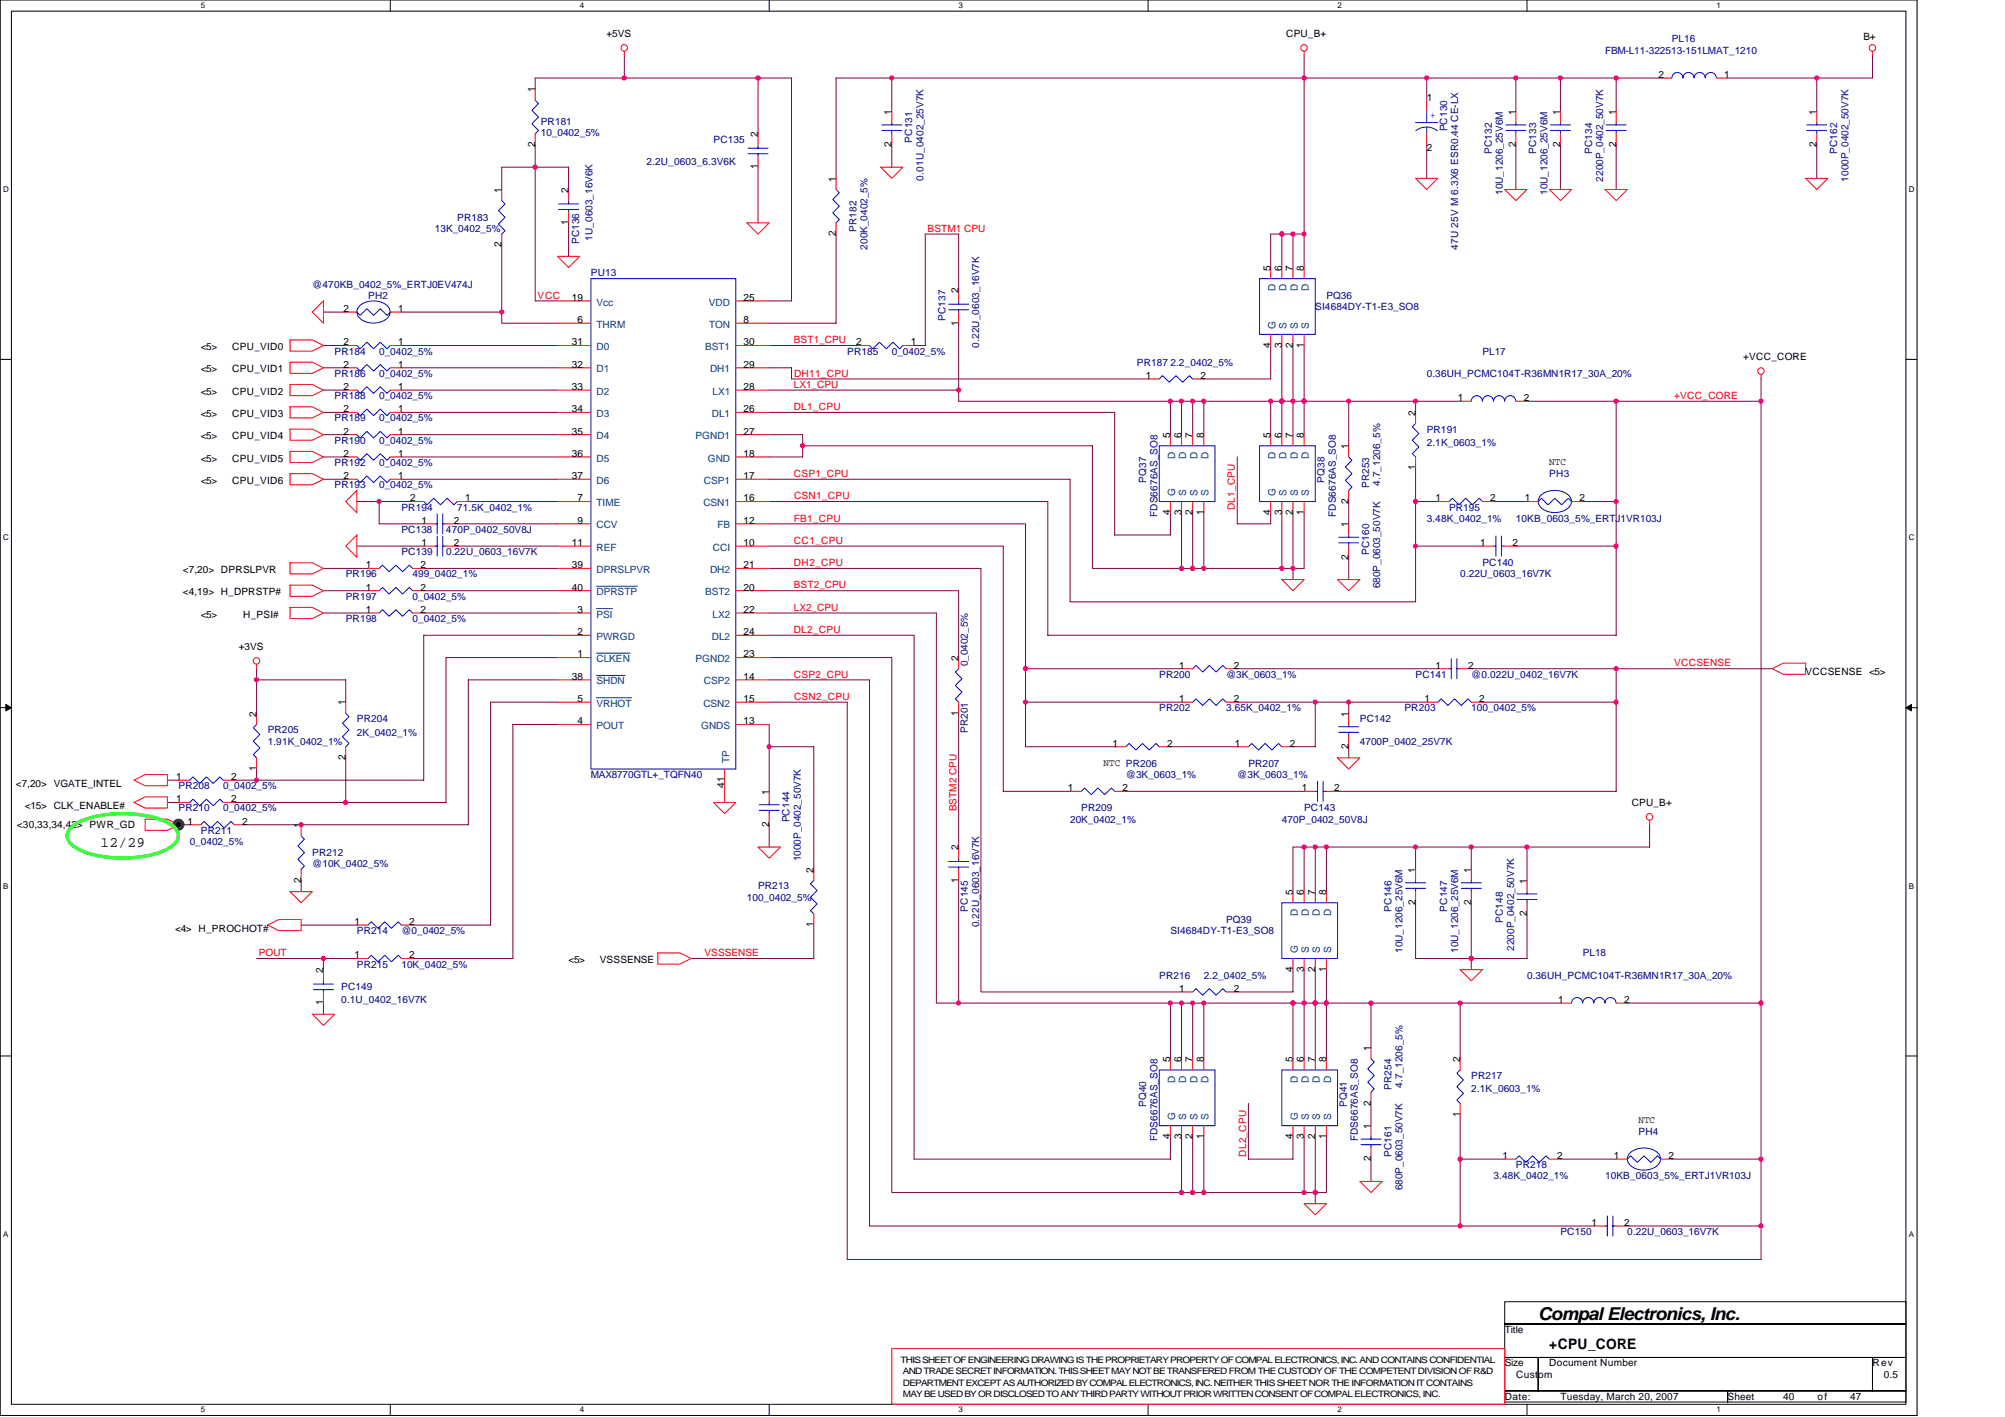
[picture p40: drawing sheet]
<svg xmlns="http://www.w3.org/2000/svg" width="297mm" height="210mm" viewBox="0 0 297 210" stroke-linecap="round" stroke-linejoin="round" font-family="sans-serif">
<defs><g id="words">
<text font-size="2.6" x="227.9" y="195.6">Compal Electronics, Inc.</text>
<g font-size="2.1">
<text x="14.9" y="125.5">12/29</text>
<text x="229.5" y="199.8">+CPU_CORE</text>
</g>
<g font-size="1.5">
<text x="89.8" y="5.5">+5VS</text>
<text x="190.6" y="5.5">CPU_B+</text>
<text x="276.1" y="5.9">B+</text>
<text x="245.7" y="11.5">2</text>
<text x="255.5" y="11.5">1</text>
<text x="79.3" y="13.7" transform="rotate(-90 79.3 13.7)">1</text>
<text x="132.1" y="17" transform="rotate(-90 132.1 17)">1</text>
<text x="211.4" y="15">1</text>
<text x="224.6" y="17" transform="rotate(-90 224.6 17)">1</text>
<text x="231.2" y="17" transform="rotate(-90 231.2 17)">1</text>
<text x="239.4" y="17" transform="rotate(-90 239.4 17)">1</text>
<text x="269.1" y="17" transform="rotate(-90 269.1 17)">1</text>
<text x="79.3" y="21.8" transform="rotate(-90 79.3 21.8)">2</text>
<text x="112.3" y="20.3" transform="rotate(-90 112.3 20.3)">2</text>
<text x="132.1" y="21.8" transform="rotate(-90 132.1 21.8)">2</text>
<text x="211.4" y="22.3">2</text>
<text x="224.6" y="21.8" transform="rotate(-90 224.6 21.8)">2</text>
<text x="231.2" y="21.8" transform="rotate(-90 231.2 21.8)">2</text>
<text x="239.4" y="21.8" transform="rotate(-90 239.4 21.8)">2</text>
<text x="269.1" y="21.8" transform="rotate(-90 269.1 21.8)">2</text>
<text x="74.3" y="28.6" transform="rotate(-90 74.3 28.6)">1</text>
<text x="84.2" y="28.6" transform="rotate(-90 84.2 28.6)">2</text>
<text x="112.3" y="25.1" transform="rotate(-90 112.3 25.1)">1</text>
<text x="123.8" y="26.9" transform="rotate(-90 123.8 26.9)">1</text>
<text x="84.2" y="33.4" transform="rotate(-90 84.2 33.4)">1</text>
<text x="123.8" y="35" transform="rotate(-90 123.8 35)">2</text>
<text x="74.3" y="36.7" transform="rotate(-90 74.3 36.7)">2</text>
<text x="188.2" y="40.1" transform="rotate(-90 188.2 40.1)">5</text>
<text x="189.9" y="40.1" transform="rotate(-90 189.9 40.1)">6</text>
<text x="191.5" y="40.1" transform="rotate(-90 191.5 40.1)">7</text>
<text x="193.2" y="40.1" transform="rotate(-90 193.2 40.1)">8</text>
<text x="50.9" y="46.2">2</text>
<text x="59" y="46.2">1</text>
<text x="84.7" y="44.6">19</text>
<text x="85.6" y="47.9">6</text>
<text x="110.2" y="44.6">25</text>
<text x="110.2" y="47.9">8</text>
<text x="142" y="43.4" transform="rotate(-90 142 43.4)">2</text>
<text x="29.7" y="51.9">&lt;5&gt;</text>
<text x="34.4" y="51.9">CPU_VID0</text>
<text x="50.9" y="51.2">2</text>
<text x="59" y="51.2">1</text>
<text x="84.7" y="51.2">31</text>
<text x="110.2" y="51.2">30</text>
<text x="126.8" y="51.2">2</text>
<text x="134.9" y="51.2">1</text>
<text x="142" y="48.2" transform="rotate(-90 142 48.2)">1</text>
<text x="188.2" y="51.5" transform="rotate(-90 188.2 51.5)">4</text>
<text x="189.9" y="51.5" transform="rotate(-90 189.9 51.5)">3</text>
<text x="191.5" y="51.5" transform="rotate(-90 191.5 51.5)">2</text>
<text x="193.2" y="51.5" transform="rotate(-90 193.2 51.5)">1</text>
<text x="258.3" y="53.3">+VCC_CORE</text>
<text x="29.7" y="55.2">&lt;5&gt;</text>
<text x="29.7" y="58.5">&lt;5&gt;</text>
<text x="34.4" y="55.2">CPU_VID1</text>
<text x="34.4" y="58.5">CPU_VID2</text>
<text x="50.9" y="57.8">2</text>
<text x="50.9" y="54.5">2</text>
<text x="59" y="57.8">1</text>
<text x="59" y="54.5">1</text>
<text x="84.7" y="57.8">33</text>
<text x="84.7" y="54.5">32</text>
<text x="110.2" y="54.5">29</text>
<text x="110.2" y="57.8">28</text>
<text x="169.8" y="56.1">1</text>
<text x="177.9" y="56.1">2</text>
<text x="216" y="59.4">1</text>
<text x="225.7" y="59.4">2</text>
<text x="29.7" y="61.8">&lt;5&gt;</text>
<text x="29.7" y="65.1">&lt;5&gt;</text>
<text x="34.4" y="61.8">CPU_VID3</text>
<text x="34.4" y="65.1">CPU_VID4</text>
<text x="50.9" y="61.1">2</text>
<text x="50.9" y="64.4">2</text>
<text x="59" y="61.1">1</text>
<text x="59" y="64.4">1</text>
<text x="84.7" y="64.4">35</text>
<text x="84.7" y="61.1">34</text>
<text x="110.2" y="61.1">26</text>
<text x="110.2" y="64.4">27</text>
<text x="173.4" y="64.9" transform="rotate(-90 173.4 64.9)">5</text>
<text x="175" y="64.9" transform="rotate(-90 175 64.9)">6</text>
<text x="176.7" y="64.9" transform="rotate(-90 176.7 64.9)">7</text>
<text x="178.3" y="64.9" transform="rotate(-90 178.3 64.9)">8</text>
<text x="188.2" y="64.9" transform="rotate(-90 188.2 64.9)">5</text>
<text x="189.9" y="64.9" transform="rotate(-90 189.9 64.9)">6</text>
<text x="191.5" y="64.9" transform="rotate(-90 191.5 64.9)">7</text>
<text x="193.2" y="64.9" transform="rotate(-90 193.2 64.9)">8</text>
<text x="209.7" y="61.6" transform="rotate(-90 209.7 61.6)">2</text>
<text x="29.7" y="68.4">&lt;5&gt;</text>
<text x="29.7" y="71.7">&lt;5&gt;</text>
<text x="34.4" y="68.4">CPU_VID5</text>
<text x="34.4" y="71.7">CPU_VID6</text>
<text x="50.9" y="67.7">2</text>
<text x="50.9" y="71">2</text>
<text x="59" y="67.7">1</text>
<text x="59" y="71">1</text>
<text x="84.7" y="71">37</text>
<text x="84.7" y="67.7">36</text>
<text x="110.2" y="71">17</text>
<text x="110.2" y="67.7">18</text>
<text x="199.8" y="66.5" transform="rotate(-90 199.8 66.5)">1</text>
<text x="209.7" y="69.7" transform="rotate(-90 209.7 69.7)">1</text>
<text x="229.5" y="68.9">NTC</text>
<text x="60.8" y="74.3">2</text>
<text x="62.4" y="77.6">1</text>
<text x="67.2" y="77.6">2</text>
<text x="68.9" y="74.3">1</text>
<text x="85.6" y="77.6">9</text>
<text x="85.6" y="74.3">7</text>
<text x="110.2" y="77.6">12</text>
<text x="110.2" y="74.3">16</text>
<text x="173.4" y="76.3" transform="rotate(-90 173.4 76.3)">4</text>
<text x="175" y="76.3" transform="rotate(-90 175 76.3)">3</text>
<text x="176.7" y="76.3" transform="rotate(-90 176.7 76.3)">2</text>
<text x="178.3" y="76.3" transform="rotate(-90 178.3 76.3)">1</text>
<text x="188.2" y="76.3" transform="rotate(-90 188.2 76.3)">4</text>
<text x="189.9" y="76.3" transform="rotate(-90 189.9 76.3)">3</text>
<text x="191.5" y="76.3" transform="rotate(-90 191.5 76.3)">2</text>
<text x="193.2" y="76.3" transform="rotate(-90 193.2 76.3)">1</text>
<text x="199.8" y="74.6" transform="rotate(-90 199.8 74.6)">2</text>
<text x="212.7" y="74.3">1</text>
<text x="220.8" y="74.3">2</text>
<text x="225.9" y="74.3">1</text>
<text x="234" y="74.3">2</text>
<text x="62.4" y="80.9">1</text>
<text x="67.2" y="80.9">2</text>
<text x="84.7" y="80.9">11</text>
<text x="110.2" y="80.9">10</text>
<text x="199.8" y="82.9" transform="rotate(-90 199.8 82.9)">2</text>
<text x="199.8" y="78.1" transform="rotate(-90 199.8 78.1)">1</text>
<text x="219.3" y="80.9">1</text>
<text x="224.1" y="80.9">2</text>
<text x="27.1" y="84.9">&lt;7,20&gt; DPRSLPVR</text>
<text x="27.1" y="88.2">&lt;4,19&gt; H_DPRSTP#</text>
<text x="54.2" y="84.2">1</text>
<text x="54.2" y="87.5">1</text>
<text x="62.3" y="84.2">2</text>
<text x="62.3" y="87.5">2</text>
<text x="84.7" y="87.5">40</text>
<text x="84.7" y="84.2">39</text>
<text x="110.2" y="84.2">21</text>
<text x="110.2" y="87.5">20</text>
<text x="29.7" y="91.5">&lt;5&gt;</text>
<text x="36" y="91.5">H_PSI#</text>
<text x="54.2" y="90.8">1</text>
<text x="62.3" y="90.8">2</text>
<text x="85.6" y="94.1">2</text>
<text x="85.6" y="90.8">3</text>
<text x="110.2" y="94.1">24</text>
<text x="110.2" y="90.8">22</text>
<text x="35.4" y="96.3">+3VS</text>
<text x="84.7" y="100.7">38</text>
<text x="85.6" y="97.4">1</text>
<text x="110.2" y="100.7">14</text>
<text x="110.2" y="97.4">23</text>
<text x="142" y="97.9" transform="rotate(-90 142 97.9)">2</text>
<text x="174.7" y="99">1</text>
<text x="182.8" y="99">2</text>
<text x="212.7" y="99">1</text>
<text x="217.5" y="99">2</text>
<text x="267.5" y="100.1">VCCSENSE &lt;5&gt;</text>
<text x="38" y="106.2" transform="rotate(-90 38 106.2)">2</text>
<text x="51.2" y="104.5" transform="rotate(-90 51.2 104.5)">1</text>
<text x="85.6" y="107.3">4</text>
<text x="85.6" y="104">5</text>
<text x="110.2" y="107.3">13</text>
<text x="110.2" y="104">15</text>
<text x="142" y="106" transform="rotate(-90 142 106)">1</text>
<text x="174.7" y="104">1</text>
<text x="182.8" y="104">2</text>
<text x="199.8" y="106.2" transform="rotate(-90 199.8 106.2)">1</text>
<text x="211" y="104">1</text>
<text x="219.1" y="104">2</text>
<text x="51.2" y="112.6" transform="rotate(-90 51.2 112.6)">2</text>
<text x="163.5" y="113.5">NTC PR206</text>
<text x="164.8" y="110.6">1</text>
<text x="172.9" y="110.6">2</text>
<text x="183" y="110.6">1</text>
<text x="191.1" y="110.6">2</text>
<text x="199.8" y="111" transform="rotate(-90 199.8 111)">2</text>
<text x="2.3" y="116.6">&lt;7,20&gt; VGATE_INTEL</text>
<text x="3.7" y="119.9">&lt;15&gt; CLK_ENABLE#</text>
<text x="26.1" y="118.9">1</text>
<text x="26.1" y="115.5">1</text>
<text x="34.2" y="118.9">2</text>
<text x="34.2" y="115.5">2</text>
<text x="38" y="114.3" transform="rotate(-90 38 114.3)">1</text>
<text x="107.3" y="116.7" transform="rotate(-90 107.3 116.7)">41</text>
<text x="113.9" y="117.7" transform="rotate(-90 113.9 117.7)">1</text>
<text x="158.2" y="117.2">1</text>
<text x="166.3" y="117.2">2</text>
<text x="192.9" y="117.2">1</text>
<text x="197.7" y="117.2">2</text>
<text x="241.7" y="119.4">CPU_B+</text>
<text x="2.5" y="122.7">&lt;30,33,34,42&gt; PWR_GD</text>
<text x="27.8" y="122.2">1</text>
<text x="35.9" y="122.2">2</text>
<text x="44.6" y="122.7" transform="rotate(-90 44.6 122.7)">1</text>
<text x="113.9" y="122.5" transform="rotate(-90 113.9 122.5)">2</text>
<text x="142" y="126" transform="rotate(-90 142 126)">2</text>
<text x="44.6" y="130.8" transform="rotate(-90 44.6 130.8)">2</text>
<text x="120.5" y="129.3" transform="rotate(-90 120.5 129.3)">2</text>
<text x="142" y="130.8" transform="rotate(-90 142 130.8)">1</text>
<text x="209.7" y="129.3" transform="rotate(-90 209.7 129.3)">1</text>
<text x="217.9" y="129.3" transform="rotate(-90 217.9 129.3)">1</text>
<text x="226.2" y="130.9" transform="rotate(-90 226.2 130.9)">1</text>
<text x="52.5" y="137">1</text>
<text x="60.6" y="137">2</text>
<text x="120.5" y="137.4" transform="rotate(-90 120.5 137.4)">1</text>
<text x="191.5" y="132.6" transform="rotate(-90 191.5 132.6)">5</text>
<text x="193.2" y="132.6" transform="rotate(-90 193.2 132.6)">6</text>
<text x="194.8" y="132.6" transform="rotate(-90 194.8 132.6)">7</text>
<text x="196.5" y="132.6" transform="rotate(-90 196.5 132.6)">8</text>
<text x="209.7" y="134.1" transform="rotate(-90 209.7 134.1)">2</text>
<text x="217.9" y="134.1" transform="rotate(-90 217.9 134.1)">2</text>
<text x="226.2" y="135.7" transform="rotate(-90 226.2 135.7)">2</text>
<text x="25.9" y="138">&lt;4&gt; H_PROCHOT#</text>
<text x="52.5" y="142">1</text>
<text x="60.6" y="142">2</text>
<text x="84.2" y="142.7">&lt;5&gt;</text>
<text x="88.9" y="142.7">VSSSENSE</text>
<text x="191.5" y="144" transform="rotate(-90 191.5 144)">4</text>
<text x="193.2" y="144" transform="rotate(-90 193.2 144)">3</text>
<text x="194.8" y="144" transform="rotate(-90 194.8 144)">2</text>
<text x="196.5" y="144" transform="rotate(-90 196.5 144)">1</text>
<text x="47.9" y="148.9" transform="rotate(-90 47.9 148.9)">1</text>
<text x="47.9" y="144.1" transform="rotate(-90 47.9 144.1)">2</text>
<text x="174.7" y="146.9">1</text>
<text x="182.8" y="146.9">2</text>
<text x="230.8" y="148.6">1</text>
<text x="240.6" y="148.6">2</text>
<text x="203.1" y="155.7" transform="rotate(-90 203.1 155.7)">1</text>
<text x="173.4" y="157.3" transform="rotate(-90 173.4 157.3)">5</text>
<text x="175" y="157.3" transform="rotate(-90 175 157.3)">6</text>
<text x="176.7" y="157.3" transform="rotate(-90 176.7 157.3)">7</text>
<text x="178.3" y="157.3" transform="rotate(-90 178.3 157.3)">8</text>
<text x="191.5" y="157.3" transform="rotate(-90 191.5 157.3)">5</text>
<text x="193.2" y="157.3" transform="rotate(-90 193.2 157.3)">6</text>
<text x="194.8" y="157.3" transform="rotate(-90 194.8 157.3)">7</text>
<text x="196.5" y="157.3" transform="rotate(-90 196.5 157.3)">8</text>
<text x="216.3" y="157.3" transform="rotate(-90 216.3 157.3)">2</text>
<text x="203.1" y="167.2" transform="rotate(-90 203.1 167.2)">1</text>
<text x="203.1" y="163.8" transform="rotate(-90 203.1 163.8)">2</text>
<text x="216.3" y="165.4" transform="rotate(-90 216.3 165.4)">1</text>
<text x="242.7" y="166.3">NTC</text>
<text x="173.4" y="168.7" transform="rotate(-90 173.4 168.7)">4</text>
<text x="175" y="168.7" transform="rotate(-90 175 168.7)">3</text>
<text x="176.7" y="168.7" transform="rotate(-90 176.7 168.7)">2</text>
<text x="178.3" y="168.7" transform="rotate(-90 178.3 168.7)">1</text>
<text x="191.5" y="168.7" transform="rotate(-90 191.5 168.7)">4</text>
<text x="193.2" y="168.7" transform="rotate(-90 193.2 168.7)">3</text>
<text x="194.8" y="168.7" transform="rotate(-90 194.8 168.7)">2</text>
<text x="196.5" y="168.7" transform="rotate(-90 196.5 168.7)">1</text>
<text x="203.1" y="172" transform="rotate(-90 203.1 172)">2</text>
<text x="222.6" y="171.7">1</text>
<text x="230.7" y="171.7">2</text>
<text x="239.1" y="171.7">1</text>
<text x="247.2" y="171.7">2</text>
<text x="235.8" y="181.6">1</text>
<text x="240.6" y="181.6">2</text>
<text x="222.9" y="197.5">Title</text>
<text x="222.9" y="202.4">Size</text>
<text x="229.5" y="202.4">Document Number</text>
<text x="277.4" y="202.4">Rev</text>
<text x="222.9" y="207.4">Date:</text>
<text x="224.6" y="204.1">Custom</text>
<text x="231.2" y="207.4">Tuesday, March 20, 2007</text>
<text x="255.9" y="207.4">Sheet</text>
<text x="264.2" y="207.4">40</text>
<text x="269.3" y="207.4">of</text>
<text x="274.1" y="207.4">47</text>
<text x="279.1" y="204.1">0.5</text>
</g>
<g font-size="1.5" fill="#000080">
<text x="237.8" y="7.9">FBM-L11-322513-151LMAT_1210</text>
<text x="247.7" y="6.3">PL16</text>
<text x="80.1" y="18.5">PR181</text>
<text x="80.1" y="20.2">10_0402_5%</text>
<text x="105.7" y="21.1">PC135</text>
<text x="135.1" y="21.1" transform="rotate(-90 135.1 21.1)">PC131</text>
<text x="214.4" y="19.5" transform="rotate(-90 214.4 19.5)">PC130</text>
<text x="221" y="22.8" transform="rotate(-90 221 22.8)">PC132</text>
<text x="227.6" y="22.8" transform="rotate(-90 227.6 22.8)">PC133</text>
<text x="235.9" y="22.8" transform="rotate(-90 235.9 22.8)">PC134</text>
<text x="272.2" y="22.8" transform="rotate(-90 272.2 22.8)">PC162</text>
<text x="95.8" y="24.4">2.2U_0603_6.3V6K</text>
<text x="136.8" y="26.8" transform="rotate(-90 136.8 26.8)">0.01U_0402_25V7K</text>
<text x="222.6" y="28.9" transform="rotate(-90 222.6 28.9)">10U_1206_25V6M</text>
<text x="229.3" y="28.9" transform="rotate(-90 229.3 28.9)">10U_1206_25V6M</text>
<text x="237.5" y="26.9" transform="rotate(-90 237.5 26.9)">2200P_0402_50V7K</text>
<text x="273.8" y="26.9" transform="rotate(-90 273.8 26.9)">1000P_0402_50V7K</text>
<text x="64.4" y="34.4">13K_0402_5%</text>
<text x="67.7" y="32.7">PR183</text>
<text x="87.8" y="35.7" transform="rotate(-90 87.8 35.7)">1U_0603_16V6K</text>
<text x="126.9" y="34.3" transform="rotate(-90 126.9 34.3)">PR182</text>
<text x="85.8" y="36.2" transform="rotate(-90 85.8 36.2)">PC136</text>
<text x="87.5" y="41">PU13</text>
<text x="128.5" y="37" transform="rotate(-90 128.5 37)">200K_0402_5%</text>
<text x="216" y="37" transform="rotate(-90 216 37)">47U 25V M 6.3X6 ESR0.44 CE-LX</text>
<text x="46.3" y="42.6">@470KB_0402_5%_ERTJ0EV474J</text>
<text x="54.5" y="44.3">PH2</text>
<text x="140.1" y="47.5" transform="rotate(-90 140.1 47.5)">PC137</text>
<text x="194.9" y="45.9">SI4684DY-T1-E3_SO8</text>
<text x="196.5" y="44.3">PQ36</text>
<text x="49.6" y="52.5">PR184</text>
<text x="56.2" y="52.5">0_0402_5%</text>
<text x="125.5" y="52.5">PR185</text>
<text x="132.1" y="52.5">0_0402_5%</text>
<text x="145.1" y="51.5" transform="rotate(-90 145.1 51.5)">0.22U_0603_16V7K</text>
<text x="219.6" y="52.5">PL17</text>
<text x="49.6" y="59.1">PR188</text>
<text x="49.6" y="55.8">PR186</text>
<text x="56.2" y="59.1">0_0402_5%</text>
<text x="56.2" y="55.8">0_0402_5%</text>
<text x="168.4" y="54.2">PR187 2.2_0402_5%</text>
<text x="211.4" y="55.8">0.36UH_PCMC104T-R36MN1R17_30A_20%</text>
<text x="49.6" y="62.4">PR189</text>
<text x="49.6" y="65.7">PR190</text>
<text x="56.2" y="62.4">0_0402_5%</text>
<text x="56.2" y="65.7">0_0402_5%</text>
<text x="211.4" y="64.1">PR191</text>
<text x="49.6" y="69">PR192</text>
<text x="56.2" y="69">0_0402_5%</text>
<text x="169.8" y="71.5" transform="rotate(-90 169.8 71.5)">PQ37</text>
<text x="196.2" y="71.5" transform="rotate(-90 196.2 71.5)">PQ38</text>
<text x="204.5" y="72" transform="rotate(-90 204.5 72)">4.7_1206_5%</text>
<text x="211.4" y="66.1">2.1K_0603_1%</text>
<text x="229.5" y="70.7">PH3</text>
<text x="49.6" y="72.3">PR193</text>
<text x="56.2" y="72.3">0_0402_5%</text>
<text x="59.5" y="75.6">PR194</text>
<text x="67.7" y="75.6">71.5K_0402_1%</text>
<text x="171.5" y="76.6" transform="rotate(-90 171.5 76.6)">FDS6676AS_SO8</text>
<text x="197.9" y="76.6" transform="rotate(-90 197.9 76.6)">FDS6676AS_SO8</text>
<text x="202.8" y="72.3" transform="rotate(-90 202.8 72.3)">PR253</text>
<text x="211.4" y="77.3">3.48K_0402_1%</text>
<text x="214.7" y="75.6">PR195</text>
<text x="224.6" y="77.3">10KB_0603_5%_ERTJ1VR103J</text>
<text x="59.5" y="78.9">PC138</text>
<text x="59.5" y="82.2">PC139</text>
<text x="66.1" y="78.9">470P_0402_50V8J</text>
<text x="66.1" y="82.2">0.22U_0603_16V7K</text>
<text x="202.8" y="82.2" transform="rotate(-90 202.8 82.2)">PC160</text>
<text x="219.6" y="83.9">PC140</text>
<text x="51.2" y="85.5">PR196</text>
<text x="51.2" y="88.8">PR197</text>
<text x="61.1" y="85.5">499_0402_1%</text>
<text x="61.1" y="88.8">0_0402_5%</text>
<text x="204.5" y="87.2" transform="rotate(-90 204.5 87.2)">680P_0603_50V7K</text>
<text x="216.3" y="85.5">0.22U_0603_16V7K</text>
<text x="51.2" y="92.1">PR198</text>
<text x="61.1" y="92.1">0_0402_5%</text>
<text x="143.4" y="98.7" transform="rotate(-90 143.4 98.7)">0_0402_5%</text>
<text x="171.7" y="100.4">PR200</text>
<text x="181.6" y="100.4">@3K_0603_1%</text>
<text x="209.7" y="100.4">PC141</text>
<text x="218" y="100.4">@0.022U_0402_16V7K</text>
<text x="52.9" y="107">PR204</text>
<text x="171.7" y="105.3">PR202</text>
<text x="181.6" y="105.3">3.65K_0402_1%</text>
<text x="201.5" y="107">PC142</text>
<text x="208.1" y="105.3">PR203</text>
<text x="218" y="105.3">100_0402_5%</text>
<text x="39.7" y="108.6">PR205</text>
<text x="39.7" y="110.3">1.91K_0402_1%</text>
<text x="52.9" y="109">2K_0402_1%</text>
<text x="143.4" y="108.6" transform="rotate(-90 143.4 108.6)">PR201</text>
<text x="185" y="113.6">PR207</text>
<text x="201.5" y="110.3">4700P_0402_25V7K</text>
<text x="26.5" y="116.9">PR208</text>
<text x="33.1" y="116.9">0_0402_5%</text>
<text x="87.5" y="115.3">MAX8770GTL+_TQFN40</text>
<text x="166.8" y="115.3">@3K_0603_1%</text>
<text x="183.3" y="115.3">@3K_0603_1%</text>
<text x="26.5" y="120.2">PR210</text>
<text x="28.1" y="125.2">0_0402_5%</text>
<text x="29.8" y="123.5">PR211</text>
<text x="33.1" y="120.2">0_0402_5%</text>
<text x="117" y="121.8" transform="rotate(-90 117 121.8)">PC144</text>
<text x="158.5" y="121.9">20K_0402_1%</text>
<text x="160.2" y="120.2">PR209</text>
<text x="189.9" y="121.9">470P_0402_50V8J</text>
<text x="193.2" y="120.2">PC143</text>
<text x="46.3" y="126.8">PR212</text>
<text x="46.3" y="128.5">@10K_0402_5%</text>
<text x="112.3" y="131.8">PR213</text>
<text x="118.6" y="127.6" transform="rotate(-90 118.6 127.6)">1000P_0402_50V7K</text>
<text x="110.7" y="133.4">100_0402_5%</text>
<text x="143.4" y="135" transform="rotate(-90 143.4 135)">PC145</text>
<text x="145.1" y="137.4" transform="rotate(-90 145.1 137.4)">0.22U_0603_16V7K</text>
<text x="181.6" y="136.7">PQ39</text>
<text x="206.1" y="135" transform="rotate(-90 206.1 135)">PC146</text>
<text x="214.4" y="135" transform="rotate(-90 214.4 135)">PC147</text>
<text x="222.6" y="136.7" transform="rotate(-90 222.6 136.7)">PC148</text>
<text x="52.9" y="143.3">PR215</text>
<text x="52.9" y="138.4">PR214</text>
<text x="59.5" y="143.3">10K_0402_5%</text>
<text x="59.5" y="138.4">@0_0402_5%</text>
<text x="173.4" y="138.4">SI4684DY-T1-E3_SO8</text>
<text x="207.8" y="141.2" transform="rotate(-90 207.8 141.2)">10U_1206_25V6M</text>
<text x="216" y="141.2" transform="rotate(-90 216 141.2)">10U_1206_25V6M</text>
<text x="224.3" y="140.8" transform="rotate(-90 224.3 140.8)">2200P_0402_50V7K</text>
<text x="234.5" y="141.7">PL18</text>
<text x="50.6" y="146.6">PC149</text>
<text x="50.6" y="148.6">0.1U_0402_16V7K</text>
<text x="171.7" y="145">PR216</text>
<text x="178.3" y="145">2.2_0402_5%</text>
<text x="226.2" y="145">0.36UH_PCMC104T-R36MN1R17_30A_20%</text>
<text x="206.1" y="161.5" transform="rotate(-90 206.1 161.5)">PR254</text>
<text x="207.8" y="161.1" transform="rotate(-90 207.8 161.1)">4.7_1206_5%</text>
<text x="218" y="159.8">PR217</text>
<text x="218" y="161.8">2.1K_0603_1%</text>
<text x="169.8" y="163.9" transform="rotate(-90 169.8 163.9)">PQ40</text>
<text x="199.5" y="163.9" transform="rotate(-90 199.5 163.9)">PQ41</text>
<text x="171.5" y="169.1" transform="rotate(-90 171.5 169.1)">FDS6676AS_SO8</text>
<text x="201.2" y="169.1" transform="rotate(-90 201.2 169.1)">FDS6676AS_SO8</text>
<text x="206.1" y="171.4" transform="rotate(-90 206.1 171.4)">PC161</text>
<text x="224.6" y="173">PR218</text>
<text x="242.7" y="168.1">PH4</text>
<text x="207.8" y="176.3" transform="rotate(-90 207.8 176.3)">680P_0603_50V7K</text>
<text x="221.3" y="174.7">3.48K_0402_1%</text>
<text x="237.8" y="174.7">10KB_0603_5%_ERTJ1VR103J</text>
<text x="231.2" y="182.9">PC150</text>
<text x="241.1" y="182.9">0.22U_0603_16V7K</text>
</g>
<text font-size="1.5" fill="#00f" x="211.9" y="17.5">+</text>
<g font-size="1.5" fill="#f00">
<text x="137.4" y="34.3">BSTM1 CPU</text>
<text x="79.6" y="44.2">VCC</text>
<text x="117.6" y="50.8">BST1_CPU</text>
<text x="117.6" y="57.4">LX1_CPU</text>
<text x="117.6" y="55.8">DH11_CPU</text>
<text x="248" y="59.1">+VCC_CORE</text>
<text x="117.6" y="60.7">DL1_CPU</text>
<text x="117.6" y="70.7">CSP1_CPU</text>
<text x="117.6" y="77.3">FB1_CPU</text>
<text x="117.6" y="74">CSN1_CPU</text>
<text x="183" y="75.6" transform="rotate(-90 183 75.6)">DL1_CPU</text>
<text x="117.6" y="80.6">CC1_CPU</text>
<text x="117.6" y="83.9">DH2_CPU</text>
<text x="117.6" y="87.2">BST2_CPU</text>
<text x="117.6" y="90.5">LX2_CPU</text>
<text x="117.6" y="93.8">DL2_CPU</text>
<text x="117.6" y="100.4">CSP2_CPU</text>
<text x="248" y="98.7">VCCSENSE</text>
<text x="117.6" y="103.7">CSN2_CPU</text>
<text x="141.7" y="120.2" transform="rotate(-90 141.7 120.2)">BSTM2 CPU</text>
<text x="38.4" y="141.6">POUT</text>
<text x="104.4" y="141.6">VSSSENSE</text>
<text x="184.6" y="171.4" transform="rotate(-90 184.6 171.4)">DL2_CPU</text>
</g>
<g font-size="1.5" fill="#004080">
<text x="88.4" y="45.3">Vcc</text>
<text x="105" y="45.3">VDD</text>
<text x="189" y="43.2" transform="rotate(-90 189 43.2)">D</text>
<text x="190.6" y="43.2" transform="rotate(-90 190.6 43.2)">D</text>
<text x="192.3" y="43.2" transform="rotate(-90 192.3 43.2)">D</text>
<text x="193.9" y="43.2" transform="rotate(-90 193.9 43.2)">D</text>
<text x="88.4" y="51.9">D0</text>
<text x="88.4" y="48.6">THRM</text>
<text x="104.5" y="51.9">BST1</text>
<text x="105" y="48.6">TON</text>
<text x="189" y="48.7" transform="rotate(-90 189 48.7)">G</text>
<text x="190.6" y="48.7" transform="rotate(-90 190.6 48.7)">S</text>
<text x="192.3" y="48.7" transform="rotate(-90 192.3 48.7)">S</text>
<text x="193.9" y="48.7" transform="rotate(-90 193.9 48.7)">S</text>
<text x="88.4" y="58.5">D2</text>
<text x="88.4" y="55.2">D1</text>
<text x="105.2" y="55.2">DH1</text>
<text x="105.6" y="58.5">LX1</text>
<text x="88.4" y="65.1">D4</text>
<text x="88.4" y="61.8">D3</text>
<text x="103.1" y="65.1">PGND1</text>
<text x="105.4" y="61.8">DL1</text>
<text x="88.4" y="71.7">D6</text>
<text x="88.4" y="68.4">D5</text>
<text x="104.3" y="71.7">CSP1</text>
<text x="104.9" y="68.4">GND</text>
<text x="174.1" y="67.9" transform="rotate(-90 174.1 67.9)">D</text>
<text x="175.7" y="67.9" transform="rotate(-90 175.7 67.9)">D</text>
<text x="177.4" y="67.9" transform="rotate(-90 177.4 67.9)">D</text>
<text x="179" y="67.9" transform="rotate(-90 179 67.9)">D</text>
<text x="189" y="67.9" transform="rotate(-90 189 67.9)">D</text>
<text x="190.6" y="67.9" transform="rotate(-90 190.6 67.9)">D</text>
<text x="192.3" y="67.9" transform="rotate(-90 192.3 67.9)">D</text>
<text x="193.9" y="67.9" transform="rotate(-90 193.9 67.9)">D</text>
<text x="88.4" y="75">TIME</text>
<text x="104.2" y="75">CSN1</text>
<text x="174.1" y="73.5" transform="rotate(-90 174.1 73.5)">G</text>
<text x="175.7" y="73.5" transform="rotate(-90 175.7 73.5)">S</text>
<text x="177.4" y="73.5" transform="rotate(-90 177.4 73.5)">S</text>
<text x="179" y="73.5" transform="rotate(-90 179 73.5)">S</text>
<text x="189" y="73.5" transform="rotate(-90 189 73.5)">G</text>
<text x="190.6" y="73.5" transform="rotate(-90 190.6 73.5)">S</text>
<text x="192.3" y="73.5" transform="rotate(-90 192.3 73.5)">S</text>
<text x="193.9" y="73.5" transform="rotate(-90 193.9 73.5)">S</text>
<text x="88.4" y="78.3">CCV</text>
<text x="88.4" y="81.6">REF</text>
<text x="105.6" y="81.6">CCI</text>
<text x="106.3" y="78.3">FB</text>
<text x="88.4" y="88.2">DPRSTP</text>
<text x="88.4" y="84.9">DPRSLPVR</text>
<text x="104.5" y="88.2">BST2</text>
<text x="105.2" y="84.9">DH2</text>
<text x="88.4" y="91.5">PSI</text>
<text x="88.4" y="94.8">PWRGD</text>
<text x="105.4" y="94.8">DL2</text>
<text x="105.6" y="91.5">LX2</text>
<text x="88.4" y="98.1">CLKEN</text>
<text x="88.4" y="101.4">SHDN</text>
<text x="103.1" y="98.1">PGND2</text>
<text x="104.3" y="101.4">CSP2</text>
<text x="88.4" y="104.7">VRHOT</text>
<text x="88.4" y="108">POUT</text>
<text x="103.9" y="108">GNDS</text>
<text x="104.2" y="104.7">CSN2</text>
<text x="108.1" y="113.1" transform="rotate(-90 108.1 113.1)">TP</text>
<text x="192.3" y="135.6" transform="rotate(-90 192.3 135.6)">D</text>
<text x="193.9" y="135.6" transform="rotate(-90 193.9 135.6)">D</text>
<text x="195.6" y="135.6" transform="rotate(-90 195.6 135.6)">D</text>
<text x="197.2" y="135.6" transform="rotate(-90 197.2 135.6)">D</text>
<text x="192.3" y="141.2" transform="rotate(-90 192.3 141.2)">G</text>
<text x="193.9" y="141.2" transform="rotate(-90 193.9 141.2)">S</text>
<text x="195.6" y="141.2" transform="rotate(-90 195.6 141.2)">S</text>
<text x="197.2" y="141.2" transform="rotate(-90 197.2 141.2)">S</text>
<text x="174.1" y="160.4" transform="rotate(-90 174.1 160.4)">D</text>
<text x="175.7" y="160.4" transform="rotate(-90 175.7 160.4)">D</text>
<text x="177.4" y="160.4" transform="rotate(-90 177.4 160.4)">D</text>
<text x="179" y="160.4" transform="rotate(-90 179 160.4)">D</text>
<text x="192.3" y="160.4" transform="rotate(-90 192.3 160.4)">D</text>
<text x="193.9" y="160.4" transform="rotate(-90 193.9 160.4)">D</text>
<text x="195.6" y="160.4" transform="rotate(-90 195.6 160.4)">D</text>
<text x="197.2" y="160.4" transform="rotate(-90 197.2 160.4)">D</text>
<text x="174.1" y="165.9" transform="rotate(-90 174.1 165.9)">G</text>
<text x="175.7" y="165.9" transform="rotate(-90 175.7 165.9)">S</text>
<text x="177.4" y="165.9" transform="rotate(-90 177.4 165.9)">S</text>
<text x="179" y="165.9" transform="rotate(-90 179 165.9)">S</text>
<text x="192.3" y="165.9" transform="rotate(-90 192.3 165.9)">G</text>
<text x="193.9" y="165.9" transform="rotate(-90 193.9 165.9)">S</text>
<text x="195.6" y="165.9" transform="rotate(-90 195.6 165.9)">S</text>
<text x="197.2" y="165.9" transform="rotate(-90 197.2 165.9)">S</text>
</g>
<g font-size="1.3">
<text x="133.4" y="202">THIS SHEET OF ENGINEERING DRAWING IS THE PROPRIETARY PROPERTY OF COMPAL ELECTRONICS, INC. AND CONTAINS CONFIDENTIAL</text>
<text x="133.8" y="203.6">AND TRADE SECRET INFORMATION. THIS SHEET MAY NOT BE TRANSFERED FROM THE CUSTODY OF THE COMPETENT DIVISION OF R&amp;D</text>
<text x="133.8" y="206.9">MAY BE USED BY OR DISCLOSED TO ANY THIRD PARTY WITHOUT PRIOR WRITTEN CONSENT OF COMPAL ELECTRONICS, INC.</text>
<text x="133.8" y="205.3">DEPARTMENT EXCEPT AS AUTHORIZED BY COMPAL ELECTRONICS, INC. NEITHER THIS SHEET NOR THE INFORMATION IT CONTAINS</text>
</g>
<g font-size="1.2">
<text x="29.8" y="1.2">5</text>
<text x="85.9" y="1.2">4</text>
<text x="142" y="1.2">3</text>
<text x="198.2" y="1.2">2</text>
<text x="254.3" y="1.2">1</text>
<text x=".5" y="28.5">D</text>
<text x="282.8" y="28.5">D</text>
<text x=".5" y="80.1">C</text>
<text x="282.8" y="80.1">C</text>
<text x=".5" y="131.7">B</text>
<text x="282.8" y="131.7">B</text>
<text x=".5" y="183.2">A</text>
<text x="282.8" y="183.2">A</text>
<text x="29.8" y="209.2">5</text>
<text x="85.9" y="209.2">4</text>
<text x="142" y="209.2">3</text>
<text x="198.2" y="209.2">2</text>
<text x="254.3" y="209.2">1</text>
</g>
</g></defs>
<path d="M0 0h284v209.7h-284zM1.7 1.7h280.7v206.3h-280.7z" fill="none" stroke="#000" stroke-width=".15"/>
<g fill="#fff">
<path d="M29.8 .2h.6v1.3h-.6z"/>
<path d="M29.8 208.2h.6v1.3h-.6z"/>
</g>
<path d="M57.8 0v1.7M57.8 208v1.7" fill="none" stroke="#000" stroke-width=".15"/>
<g fill="#fff">
<path d="M85.9 .2h.6v1.3h-.6z"/>
<path d="M85.9 208.2h.6v1.3h-.6z"/>
</g>
<path d="M114 0v1.7M114 208v1.7" fill="none" stroke="#000" stroke-width=".15"/>
<g fill="#fff">
<path d="M142 .2h.7v1.3h-.7z"/>
<path d="M142 208.2h.7v1.3h-.7z"/>
</g>
<path d="M170.1 0v1.7M170.1 208v1.7" fill="none" stroke="#000" stroke-width=".15"/>
<g fill="#fff">
<path d="M198.2 .2h.6v1.3h-.6z"/>
<path d="M198.2 208.2h.6v1.3h-.6z"/>
</g>
<path d="M226.2 0v1.7M226.2 208v1.7" fill="none" stroke="#000" stroke-width=".15"/>
<g fill="#fff">
<path d="M254.3 .2h.6v1.3h-.6z"/>
<path d="M254.3 208.2h.6v1.3h-.6z"/>
<path d="M.5 27.4h.8v1.3h-.8z"/>
<path d="M282.8 27.4h.8v1.3h-.8z"/>
<path d="M.5 79h.8v1.3h-.8z"/>
<path d="M282.8 79h.8v1.3h-.8z"/>
</g>
<path d="M0 53.2h1.7M282.4 53.2h1.6" fill="none" stroke="#000" stroke-width=".15"/>
<g fill="#fff">
<path d="M.5 130.6h.7v1.3h-.7z"/>
<path d="M282.8 130.6h.7v1.3h-.7z"/>
</g>
<path d="M0 104.8h1.7M282.4 104.8h1.6" fill="none" stroke="#000" stroke-width=".15"/>
<path d="M.9 104.4l.8 .4-.8 .5zM282.4 104.8l.8-.4v.9z" fill="#000" stroke="#000" stroke-width=".15"/>
<g fill="#fff">
<path d="M.5 182.2h.7v1.3h-.7z"/>
<path d="M282.8 182.2h.7v1.3h-.7z"/>
</g>
<path d="M0 156.4h1.7M282.4 156.4h1.6M222.9 192.8h59.5v3.3h-59.5zM222.9 196.1h59.5v5h-59.5zM222.9 201.1h5v4.9h-5zM222.9 206h33v1.7h-33zM227.9 201.1h49.5v4.9h-49.5zM255.9 206h26.5v1.7h-26.5zM277.4 201.1h5v4.9h-5z" fill="none" stroke="#000" stroke-width=".15"/>
<g fill="none" stroke="#800040" stroke-width=".15">
<path d="M79.3 13.2v-1.6h33v8.2M92.5 8.3v3.3M112.3 11.6h5v33h-3.3M132.1 11.6v4.9M193.2 8.3v31.3M211.4 11.6h13.2v4.9M211.4 14.9v-3.3h-87.5v14.8M224.6 11.6h21.4M231.2 11.6v4.9M239.4 11.6v4.9M269.2 11.6v4.9M277.4 8.3v3.3h-21.5"/>
<path d="M74.3 28.1v-3.3h9.9v3.3M74.3 36.3v9.9M79.3 21.5v23.1h3.3M84.2 33v5M112.3 24.8v8.2M123.9 34.7v13.2h-9.9M132.1 21.5v3.3M189.9 34.7v4.9M191.6 34.7v4.9M193.2 34.7h-4.9v4.9M211.4 21.5v4.9M224.6 21.5v6.6"/>
<path d="M231.2 21.5v6.6M239.4 21.5v6.6M269.2 21.5v4.9M47.9 51.2h3.3M47.9 54.5h3.3M47.9 57.8h3.3M47.9 46.2h3.3M59.5 46.2h14.8v1.7h8.3M59.5 51.2h23.1M59.5 54.5h23.1M59.5 57.8h23.1M114 51.2h13.2"/>
<path d="M114 54.5h3.3v1.6h52.8M114 57.8h28M142 42.9v-8.2h-4.9v16.5h-1.7M142 47.9v11.5h57.8M173.4 59.4v5M175 59.4v5M176.7 59.4v5M178.3 59.4v5M188.3 51.2v4.9h-10M188.3 59.4v5M189.9 51.2v13.2M191.6 51.2v13.2"/>
<path d="M193.2 51.2v13.2M199.8 59.4h9.9v1.7M199.8 59.4v6.6M209.7 59.4h6.6M226.2 59.4h34.7M239.4 59.4v34.7h-84.2v-19.8h-41.2M260.9 56.1v130.5h-135.4v-82.6h-11.5M47.9 64.4h3.3M47.9 67.7h3.3M47.9 61.1h3.3M47.9 71h3.3M52.9 74.3h8.2"/>
<path d="M56.2 74.3v3.3h6.6M59.5 64.4h23.1M59.5 67.7h23.1M59.5 61.1h23.1M59.5 71h23.1M67.7 77.6h14.9M69.4 74.3h13.2M114 77.6h37.9v21.5h23.1M114 64.4h4.9v3.3h-4.9M114 61.1h51.1v18.1h8.3v-3.3M118.9 66h42.9v18.2h31.4v-8.3M175 75.9v8.3"/>
<path d="M176.7 75.9v8.3M178.3 75.9v8.3M183.3 67.7v9.9h5v-1.7M189.9 75.9v8.3M191.6 75.9v10M199.8 74.3v3.3M209.7 69.3v19.9h-51.2v-18.2h-44.5M209.7 74.3h3.3M221.3 74.3h4.9M234.5 74.3h4.9M38 99.1v6.6M47.9 84.2h6.6"/>
<path d="M47.9 87.5h6.6M47.9 90.8h6.6M52.9 80.9h9.9M62.8 84.2h19.8M62.8 87.5h19.8M62.8 90.8h19.8M67.7 80.9h14.9M82.6 94.1h-19.8v21.5h-28.1M82.6 97.4h-16.5v21.5h-31.4M114 84.2h31.3v62.7h29.7M114 90.8h24.7v57.8h3.3M114 97.4h18.1v79.3h42.9"/>
<path d="M114 80.9h34.6v36.3h9.9M114 87.5h28v9.9M114 94.1h21.4v77.6h38v-3.3M151.9 99.1v11.5h13.2M183.3 99.1h29.7M199.8 82.5v3.4M209.7 80.9h9.9M218 99.1h44.5M224.6 80.9h14.8M239.4 99.1v18.1h-41.2M24.8 115.6h1.7M24.8 118.9h1.7"/>
<path d="M38 113.9v1.7M38 100.7h13.2v3.3M51.2 112.3v6.6M82.6 100.7h-13.2v21.5h-33M82.6 104h-9.9v33h-11.6M82.6 107.3h-6.6v34.7h-14.9M114 100.7h14.8v80.9h107.3M114 110.6h6.6v18.2M114 107.3v9.9M142 105.7v19.8M151.9 104h23.1M166.8 117.2h26.4"/>
<path d="M173.4 110.6h9.9M183.3 104h28.1M194.9 104v6.6h-3.3M199.8 104v1.7M199.8 110.6v1.7M219.6 104h19.8M26.5 122.2h1.6M44.6 130.4v1.7M44.6 137h8.3M114 122.2v3.3M120.6 137v5h-18.2M142 130.4v18.2"/>
<path d="M193.2 125.5v6.6M194.9 125.5v6.6M196.5 125.5v6.6M209.7 133.7v8.3h16.5v-6.6M209.7 125.5v3.3M218 125.5v3.3M218 133.7v9.9M226.2 125.5v4.9M244.4 122.2v3.3h-52.8v6.6M38 142h9.9v1.6M47.9 142h5M47.9 148.6v1.6"/>
<path d="M142 148.6h89.2M173.4 148.6v8.2M175 148.6v8.2M176.7 148.6v8.2M178.3 148.6v8.2M191.6 143.6v3.3h-8.3M191.6 148.6v8.2M193.2 143.6v13.2M194.9 143.6v13.2M196.5 143.6v13.2M203.1 148.6v6.6M216.3 148.6v8.2"/>
<path d="M241.1 148.6h19.8M175 168.4v8.3M176.7 168.4v8.3M178.3 168.4v8.3M185 163.4v8.3h6.6v-3.3M193.2 168.4v8.3M194.9 168.4v9.9M196.5 168.4v8.3h-21.5M203.1 163.4v3.4M203.1 171.7v3.3M216.3 171.7h6.6M216.3 165.1v16.5"/>
<path d="M231.2 171.7h8.2M247.7 171.7h13.2M241.1 181.6h19.8"/>
</g>
<g fill="none" stroke="#f00" stroke-width=".15">
<path d="M79.3 13.2v1.7M79.3 19.8v1.7M92.5 7.6v.7M112.3 19.8v1.7M132.1 16.5v1.7M132.1 19.8v1.7M193.2 7.6v.7M211.4 14.9v1.6M211.4 19.8v1.7M224.6 16.5v1.7M224.6 19.8v1.7M231.2 16.5v1.7"/>
<path d="M231.2 19.8v1.7M239.4 16.5v1.7M239.4 19.8v1.7M246 11.6h1.7M254.3 11.6h1.6M269.2 16.5v1.7M269.2 19.8v1.7M277.4 7.6v.7M74.3 28.1v1.6M74.3 34.7v1.6M82.6 38h3.3l-1.7 1.6zM84.2 28.1v1.6"/>
<path d="M84.2 31.4v1.6M110.7 33h3.3l-1.7 1.7zM112.3 23.1v1.7M123.9 26.4v1.7M123.9 33v1.7M130.5 24.8h3.3l-1.7 1.6zM188.3 39.6v1.7M189.9 39.6v1.7M191.6 39.6v1.7M193.2 39.6v1.7M209.7 26.4h3.3l-1.6 1.7zM222.9 28.1h3.3l-1.6 1.6z"/>
<path d="M229.5 28.1h3.3l-1.6 1.6zM237.8 28.1h3.3l-1.7 1.6zM267.5 26.4h3.3l-1.6 1.7zM43 53.7h3.3l1.6 .8-1.6 .8h-3.3zM43 50.4h3.3l1.6 .8-1.6 .8h-3.3zM43 57h3.3l1.6 .8-1.6 .8h-3.3zM47.9 44.6v3.3l-1.6-1.7zM51.2 51.2h1.7M51.2 46.2h1.7M51.2 57.8h1.7M51.2 54.5h1.7M57.8 51.2h1.7"/>
<path d="M57.8 46.2h1.7M57.8 57.8h1.7M57.8 54.5h1.7M82.6 51.2h4.9M82.6 57.8h4.9M82.6 54.5h4.9M82.6 44.6h4.9M82.6 47.9h4.9M109 51.2h5M109 57.8h5M109 54.5h5M109 44.6h5"/>
<path d="M109 47.9h5M127.2 51.2h1.6M133.8 51.2h1.6M142 42.9v1.7M142 46.2v1.7M170.1 56.1h1.6M176.7 56.1h1.6M188.3 49.5v1.7M189.9 49.5v1.7M191.6 49.5v1.7M193.2 49.5v1.7M216.3 59.4h1.7"/>
<path d="M224.6 59.4h1.6M260.9 55.5v.6M43 66.9h3.3l1.6 .8-1.6 .8h-3.3zM43 60.3h3.3l1.6 .8-1.6 .8h-3.3zM43 70.2h3.3l1.6 .8-1.6 .8h-3.3zM43 63.6h3.3l1.6 .8-1.6 .8h-3.3zM51.2 74.3l1.7-1.7v3.3zM51.2 61.1h1.7M51.2 67.7h1.7M51.2 71h1.7M51.2 64.4h1.7M52.9 79.2v3.3l-1.7-1.6z"/>
<path d="M57.8 61.1h1.7M57.8 67.7h1.7M57.8 71h1.7M57.8 64.4h1.7M61.1 74.3h1.7M62.8 77.6h1.6M66.1 77.6h1.6M67.7 74.3h1.7M82.6 61.1h4.9M82.6 74.3h4.9M82.6 77.6h4.9M82.6 67.7h4.9"/>
<path d="M82.6 71h4.9M82.6 64.4h4.9M109 61.1h5M109 74.3h5M109 77.6h5M109 67.7h5M109 71h5M109 64.4h5M173.4 64.4v1.6M173.4 74.3v1.6M175 64.4v1.6M175 74.3v1.6"/>
<path d="M176.7 64.4v1.6M176.7 74.3v1.6M178.3 64.4v1.6M178.3 74.3v1.6M188.3 64.4v1.6M188.3 74.3v1.6M189.9 64.4v1.6M189.9 74.3v1.6M191.6 64.4v1.6M191.6 74.3v1.6M193.2 64.4v1.6M193.2 74.3v1.6"/>
<path d="M199.8 66v1.7M199.8 72.6v1.7M199.8 77.6v1.6M209.7 61.1v1.6M209.7 67.7v1.6M213 74.3h1.7M219.6 74.3h1.7M226.2 74.3h1.7M232.8 74.3h1.7M38 98.4v.7M43 83.4h3.3l1.6 .8-1.6 .8h-3.3zM43 86.7h3.3l1.6 .8-1.6 .8h-3.3z"/>
<path d="M43 90h3.3l1.6 .8-1.6 .8h-3.3zM54.5 90.8h1.7M54.5 87.5h1.7M54.5 84.2h1.7M61.1 90.8h1.7M61.1 87.5h1.7M61.1 84.2h1.7M62.8 80.9h1.6M66.1 80.9h1.6M82.6 90.8h4.9M82.6 80.9h4.9M82.6 97.4h4.9"/>
<path d="M82.6 87.5h4.9M82.6 94.1h4.9M82.6 84.2h4.9M109 90.8h5M109 80.9h5M109 97.4h5M109 87.5h5M109 94.1h5M109 84.2h5M142 97.4v1.7M175 99.1h1.7M181.6 99.1h1.7"/>
<path d="M189.9 85.9h3.3l-1.6 1.6zM198.2 85.9h3.3l-1.7 1.6zM199.8 80.9v1.6M213 99.1h1.7M216.3 99.1h1.7M219.6 80.9h1.7M222.9 80.9h1.7M262.5 99.1l1.7-.9h3.3v1.7h-3.3zM19.9 118.9l1.6-.9h3.3v1.7h-3.3zM19.9 115.6l1.6-.9h3.3v1.7h-3.3zM26.5 118.9h1.6M26.5 115.6h1.6"/>
<path d="M33.1 118.9h1.6M33.1 115.6h1.6M38 105.7v1.6M38 112.3v1.6M51.2 104v1.7M51.2 110.6v1.7M82.6 100.7h4.9M82.6 104h4.9M82.6 107.3h4.9M105.7 118.9h3.3l-1.6 1.6zM107.4 113.9v5M109 100.7h5"/>
<path d="M109 104h5M109 107.3h5M114 117.2v1.7M142 104v1.7M158.5 117.2h1.7M165.1 117.2h1.7M165.1 110.6h1.7M171.7 110.6h1.7M175 104h1.7M181.6 104h1.7M183.3 110.6h1.7M189.9 110.6h1.7"/>
<path d="M193.2 117.2h1.7M196.5 117.2h1.7M198.2 112.3h3.3l-1.7 1.6zM199.8 105.7v1.6M199.8 109v1.6M211.4 104h1.6M218 104h1.6M21.5 121.3h3.3l1.7 .9-1.7 .8h-3.3zM28.1 122.2h1.7M34.7 122.2h1.7M39.7 137l1.6-.8h3.3v1.7h-3.3zM43 132.1h3.3l-1.7 1.6z"/>
<path d="M44.6 122.2v1.6M44.6 128.8v1.6M52.9 137h1.6M59.5 137h1.6M112.3 125.5h3.3l-1.6 1.6zM114 120.5v1.7M120.6 128.8v1.6M120.6 135.4v1.6M142 125.5v1.6M142 128.8v1.6M191.6 132.1v1.6M193.2 132.1v1.6"/>
<path d="M194.9 132.1v1.6M196.5 132.1v1.6M209.7 128.8v1.6M209.7 132.1v1.6M218 128.8v1.6M218 132.1v1.6M226.2 130.4v1.7M226.2 133.7v1.7M244.4 121.5v.7M46.3 150.2h3.3l-1.7 1.7zM47.9 143.6v1.7M47.9 146.9v1.7"/>
<path d="M52.9 142h1.6M59.5 142h1.6M97.4 141.2h3.4l1.6 .8-1.6 .8h-3.4zM173.4 156.8v1.7M175 156.8v1.7M175 146.9h1.7M176.7 156.8v1.7M178.3 156.8v1.7M181.6 146.9h1.7M191.6 142v1.6M191.6 156.8v1.7M193.2 142v1.6"/>
<path d="M193.2 156.8v1.7M194.9 142v1.6M194.9 156.8v1.7M196.5 142v1.6M196.5 156.8v1.7M203.1 155.2v1.6M216.3 143.6h3.3l-1.6 1.7zM216.3 156.8v1.7M231.2 148.6h1.6M239.4 148.6h1.7M173.4 166.8v1.6M175 166.8v1.6"/>
<path d="M176.7 166.8v1.6M178.3 166.8v1.6M191.6 166.8v1.6M193.2 178.3h3.3l-1.6 1.7zM193.2 166.8v1.6M194.9 166.8v1.6M196.5 166.8v1.6M201.5 175h3.3l-1.7 1.7zM203.1 161.8v1.6M203.1 166.8v1.6M203.1 170.1v1.6M216.3 163.4v1.7"/>
<path d="M222.9 171.7h1.7M229.5 171.7h1.7M239.4 171.7h1.7M246 171.7h1.7M132.1 199.8h90.8v8.2h-90.8zM236.1 181.6h1.7M239.4 181.6h1.7"/>
<circle cx="92.5" cy="7.1" r=".48"/>
<circle cx="193.2" cy="7.1" r=".48"/>
<circle cx="277.4" cy="7.1" r=".48"/>
<circle cx="260.9" cy="55" r=".48"/>
<circle cx="38" cy="97.9" r=".48"/>
<circle cx="244.4" cy="121" r=".48"/>
</g>
<circle cx="26.4" cy="122.2" r=".81" fill="#008000" stroke="#008000" stroke-width=".15"/>
<circle cx="26.4" cy="122.2" r=".42" fill="#000" stroke="#008000" stroke-width=".15"/>
<path d="M10.4 122.8a8.6 8.6 0 0 1 5.2-2.1 16.8 16.8 0 0 1 9.2 1.2 2.48 2.48 0 0 1 1.6 1.9 2.5 2.5 0 0 1-1.6 2 17 17 0 0 1-13.3 0 2.49 2.49 0 0 1-1.6-2l.2-.5z" fill="none" stroke="#0f0" stroke-width=".49"/>
<g fill="none" stroke="#00f" stroke-width=".15">
<path d="M79.3 14.9l.5 .4-1 1 1 1-1 1 1 1-.5 .5M130.6 19.3h3M130.6 18.5h3M132.1 18.2v.3M132.1 19.3v.5M209.7 18.2h3.3M209.7 19.4a2.63 2.63 0 0 1 3.3 0M211.4 16.5v1.7M211.4 18.8v1M223.1 19.3h3M223.1 18.5h3M224.6 18.2v.3"/>
<path d="M224.6 19.3v.5M229.7 19.3h3M229.7 18.5h3M231.2 18.2v.3M231.2 19.3v.5M238 19.3h2.9M238 18.5h2.9M239.4 18.2v.3M239.4 19.3v.5M247.7 11.5a.81 .81 0 0 1 .8-.8 .81 .81 0 0 1 .8 .8 .83 .83 0 0 1 .8-.8 .83 .83 0 0 1 .9 .8M251 11.5a.83 .83 0 0 1 .8-.8 .83 .83 0 0 1 .8 .8 .81 .81 0 0 1 .9-.8 .81 .81 0 0 1 .8 .8M267.7 19.3h2.9"/>
<path d="M267.7 18.5h2.9M269.2 18.2v.3M269.2 19.3v.5M74.3 29.7l.5 .5-1 1 1 1-1 1 1 1-.5 .5M82.8 30.2h2.9M82.8 31h2.9M84.2 29.7v.5M84.2 31v.4M110.8 21.9h3M110.8 22.8h3M112.3 21.5v.4M112.3 22.8v.3"/>
<path d="M123.9 28.1l.5 .5-1 .9 1 1-1 1 1 1-.5 .5M52.9 46.2l.5 .5 1-1 .9 1 1-1 1 1 .5-.5M52.9 57.8l.5 .5 1-1 .9 1 1-1 1 1 .5-.5M52.9 51.2l.5 .5 1-1 .9 1 1-1 1 1 .5-.5M52.9 54.5l.5 .5 1-1 .9 1 1-1 1 1 .5-.5M53.2 45.4a3.2 3.2 0 0 1 4.3 0 1.39 1.39 0 0 1-.9 2.2 2.98 2.98 0 0 1-3.6-1l-.1-.4 .1-.4zM87.5 41.3h21.5v72.6h-21.5zM128.8 51.2l.5 .5 1-1 1 1 1-1 1 1 .5-.5M140.5 45.1h3M140.5 45.9h3M142 44.6v.5M142 45.9v.3"/>
<path d="M171.7 56.1l.5-.5 1 1 1-1 1 1 1-1 .5 .5M186.6 41.3h8.3v8.2h-8.3zM218 59.4a.81 .81 0 0 1 .8-.8 .81 .81 0 0 1 .8 .8M219.6 59.4a.81 .81 0 0 1 .8-.8 .81 .81 0 0 1 .9 .8 .83 .83 0 0 1 .8-.8 .83 .83 0 0 1 .8 .8M222.9 59.4a.81 .81 0 0 1 .8-.8 .81 .81 0 0 1 .9 .8M52.9 61.1l.5 .5 1-1 .9 1 1-1 1 1 .5-.5M52.9 64.4l.5 .5 1-1 .9 1 1-1 1 1 .5-.5M52.9 67.7l.5 .5 1-1 .9 1 1-1 1 1 .5-.5M52.9 71l.5 .5 1-1 .9 1 1-1 1 1 .5-.5M62.8 74.3l.5 .5 1-1 1 1 .9-1 1 1 .5-.5M64.4 77.6h.4M64.8 76.1v3"/>
<path d="M64.8 79.4v3M65.6 77.6h.5M65.6 76.1v3M65.6 79.4v3M171.7 66h8.3v8.3h-8.3zM186.6 66h8.3v8.3h-8.3zM198.3 79.6h3M199.8 67.7l.5 .5-1 1 1 1-1 1 1 1-.5 .4M199.8 79.2v.4M209.7 62.7l-.5 .5 1 1-1 1 1 1-1 1 .5 .5M214.7 74.3l.5-.5 1 1 .9-1 1 1 1-1 .5 .5M221.6 79.4v3"/>
<path d="M222.4 79.4v3M227.9 74.3l.5-.5 1 1 1-1 .9 1 1-1 .5 .5M228.2 73.4a3.2 3.2 0 0 1 4.3 0 1.39 1.39 0 0 1-.9 2.3 2.98 2.98 0 0 1-3.6-1l-.1-.4 .1-.5zM56.2 90.8l.5-.5 1 1 .9-1 1 1 1-1 .5 .5M56.2 84.2l.5-.5 1 1 .9-1 1 1 1-1 .5 .5M56.2 87.5l.5-.5 1 1 .9-1 1 1 1-1 .5 .5M64.4 80.9h.4M65.6 80.9h.5M142 99.1l-.5 .4 1 1-1 1 1 1-1 1 .5 .5M176.7 99.1l.5-.5 1 .9 1-.9 1 .9 1-.9 .4 .5M198.3 80.4h3M199.8 80.4v.5"/>
<path d="M214.7 99.1h.3M215 97.6v2.9M215.8 99.1h.5M215.8 97.6v2.9M221.3 80.9h.3M222.4 80.9h.5M28.1 118.9l.5-.5 1 1 1-1 1 1 1-1 .5 .5M28.1 115.6l.5-.5 1 1 1-1 1 1 1-1 .5 .5M38 107.3l-.5 .5 1 1-1 1 1 1-1 1 .5 .5M51.2 105.7l.5 .5-1 .9 1 1-1 1 1 1-.5 .5M112.5 119.2h2.9M114 118.9v.3"/>
<path d="M160.2 117.2l.5-.5 1 1 1-1 1 1 1-1 .4 .5M166.8 110.6l.5-.5 1 1 1-1 1 1 1-1 .4 .5M176.7 104l.5-.5 1 1 1-1 1 1 1-1 .4 .5M185 110.6l.4-.5 1 1 1-1 1 1 1-1 .5 .5M194.9 117.2h.3M195.2 115.7v3M196 117.2h.5M196 115.7v3M198.3 108.5h3M198.3 107.7h3M199.8 107.3v.4M199.8 108.5v.5"/>
<path d="M213 104l.5-.5 1 1 1-1 1 1 1-1 .5 .5M29.8 122.2l.4-.5 1 1 1-1 1 1 1-1 .5 .5M44.6 123.8l.5 .5-1 1 1 1-1 1 1 1-.5 .5M54.5 137l.5-.5 1 1 1-1 1 1 1-1 .5 .5M112.5 120h2.9M114 120v.5M120.6 130.4l-.5 .5 .9 1-.9 1 .9 1-.9 1 .5 .5M140.5 127.6h3M140.5 128.4h3M142 127.1v.5M142 128.4v.4M189.9 133.7h8.3v8.3h-8.3z"/>
<path d="M208.2 131.6h3M208.2 130.8h3M209.7 130.4v.4M209.7 131.6v.5M216.5 131.6h3M216.5 130.8h3M218 130.4v.4M218 131.6v.5M224.7 133.2h3M224.7 132.4h3M226.2 132.1v.3M226.2 133.2v.5"/>
<path d="M46.4 145.8h3M46.4 146.6h3M47.9 145.3v.5M47.9 146.6v.3M54.5 142l.5-.5 1 1 1-1 1 1 1-1 .5 .5M171.7 158.5h8.3v8.3h-8.3zM176.7 146.9l.5-.4 1 .9 1-.9 1 .9 1-.9 .4 .4M189.9 158.5h8.3v8.3h-8.3zM203.1 156.8l.5 .5-1 1 1 1-1 1 1 1-.5 .5M216.3 158.5l-.5 .5 1 1-1 1 1 1-1 1 .5 .4M232.8 148.6a.81 .81 0 0 1 .8-.8 .81 .81 0 0 1 .9 .8M234.5 148.6a.81 .81 0 0 1 .8-.8 .81 .81 0 0 1 .8 .8"/>
<path d="M236.1 148.6a.83 .83 0 0 1 .9-.8 .83 .83 0 0 1 .8 .8 .81 .81 0 0 1 .8-.8 .81 .81 0 0 1 .8 .8M201.6 169.6h3M201.6 168.7h3M203.1 168.4v.3M203.1 169.6v.5M224.6 171.7l.5-.5 1 1 1-1 .9 1 1-1 .5 .5M241.1 171.7l.5-.5 1 1 1-1 1 1 1-1 .4 .5M241.4 170.9a3.2 3.2 0 0 1 4.3 0 1.39 1.39 0 0 1-.9 2.2 2.98 2.98 0 0 1-3.6-1l-.1-.4 .1-.5zM237.8 181.6h.3M238.1 180.1v3M238.9 181.6h.5M238.9 180.1v3"/>
</g>
<path d="M88.4 96.8h4.9M88.4 86.8h6M88.4 90.1h2.4M88.4 103.4h5.2M88.4 100.1h4.2" fill="none" stroke="#004080" stroke-width=".15"/>
<g fill="#f0f" stroke="#f0f" stroke-width=".15">
<circle cx="56.2" cy="74.3" r=".33"/>
<circle cx="92.5" cy="11.5" r=".33"/>
<circle cx="112.3" cy="11.5" r=".33"/>
<circle cx="79.3" cy="24.8" r=".33"/>
<circle cx="74.3" cy="46.2" r=".33"/>
<circle cx="38" cy="100.7" r=".33"/>
<circle cx="38" cy="115.6" r=".33"/>
<circle cx="51.2" cy="118.9" r=".33"/>
<circle cx="44.6" cy="122.2" r=".33"/>
<circle cx="47.9" cy="142" r=".33"/>
<circle cx="211.4" cy="11.5" r=".33"/>
<circle cx="231.2" cy="11.5" r=".33"/>
<circle cx="224.6" cy="11.5" r=".33"/>
<circle cx="239.4" cy="11.5" r=".33"/>
<circle cx="178.3" cy="84.2" r=".33"/>
<circle cx="176.7" cy="84.2" r=".33"/>
<circle cx="209.7" cy="59.4" r=".33"/>
<circle cx="189.9" cy="59.4" r=".33"/>
<circle cx="193.2" cy="59.4" r=".33"/>
<circle cx="189.9" cy="34.7" r=".33"/>
<circle cx="193.2" cy="34.7" r=".33"/>
<circle cx="176.7" cy="59.4" r=".33"/>
<circle cx="175" cy="84.2" r=".33"/>
<circle cx="188.2" cy="59.4" r=".33"/>
<circle cx="191.5" cy="59.4" r=".33"/>
<circle cx="173.4" cy="59.4" r=".33"/>
<circle cx="178.3" cy="59.4" r=".33"/>
<circle cx="191.5" cy="34.7" r=".33"/>
<circle cx="175" cy="59.4" r=".33"/>
<circle cx="189.9" cy="84.2" r=".33"/>
<circle cx="191.5" cy="84.2" r=".33"/>
<circle cx="142" cy="57.8" r=".33"/>
<circle cx="209.7" cy="80.9" r=".33"/>
<circle cx="209.7" cy="74.3" r=".33"/>
<circle cx="118.9" cy="66" r=".33"/>
<circle cx="239.4" cy="80.9" r=".33"/>
<circle cx="239.4" cy="74.3" r=".33"/>
<circle cx="260.9" cy="59.4" r=".33"/>
<circle cx="239.4" cy="59.4" r=".33"/>
<circle cx="151.9" cy="104" r=".33"/>
<circle cx="151.9" cy="99" r=".33"/>
<circle cx="199.8" cy="104" r=".33"/>
<circle cx="193.2" cy="176.6" r=".33"/>
<circle cx="178.3" cy="176.6" r=".33"/>
<circle cx="194.8" cy="176.6" r=".33"/>
<circle cx="193.2" cy="148.6" r=".33"/>
<circle cx="194.8" cy="148.6" r=".33"/>
<circle cx="196.5" cy="148.6" r=".33"/>
<circle cx="173.4" cy="148.6" r=".33"/>
<circle cx="175" cy="148.6" r=".33"/>
<circle cx="191.5" cy="148.6" r=".33"/>
<circle cx="178.3" cy="148.6" r=".33"/>
<circle cx="176.7" cy="148.6" r=".33"/>
<circle cx="176.7" cy="176.6" r=".33"/>
<circle cx="175" cy="176.6" r=".33"/>
<circle cx="194.8" cy="104" r=".33"/>
<circle cx="132.1" cy="11.5" r=".33"/>
<circle cx="216.3" cy="148.6" r=".33"/>
<circle cx="216.3" cy="171.7" r=".33"/>
<circle cx="260.9" cy="148.6" r=".33"/>
<circle cx="260.9" cy="181.6" r=".33"/>
<circle cx="260.9" cy="171.7" r=".33"/>
<circle cx="196.5" cy="125.5" r=".33"/>
<circle cx="218" cy="125.5" r=".33"/>
<circle cx="209.7" cy="125.5" r=".33"/>
<circle cx="226.2" cy="125.5" r=".33"/>
<circle cx="194.8" cy="125.5" r=".33"/>
<circle cx="193.2" cy="125.5" r=".33"/>
<circle cx="218" cy="142" r=".33"/>
<circle cx="142" cy="148.6" r=".33"/>
<circle cx="216.3" cy="181.6" r=".33"/>
<circle cx="113.9" cy="110.6" r=".33"/>
<circle cx="239.4" cy="104" r=".33"/>
<circle cx="239.4" cy="99" r=".33"/>
<circle cx="199.8" cy="59.4" r=".33"/>
<circle cx="203.1" cy="148.6" r=".33"/>
<circle cx="269.1" cy="11.5" r=".33"/>
<circle cx="193.2" cy="11.5" r=".33"/>
</g>
<use href="#words"/>
</svg>
